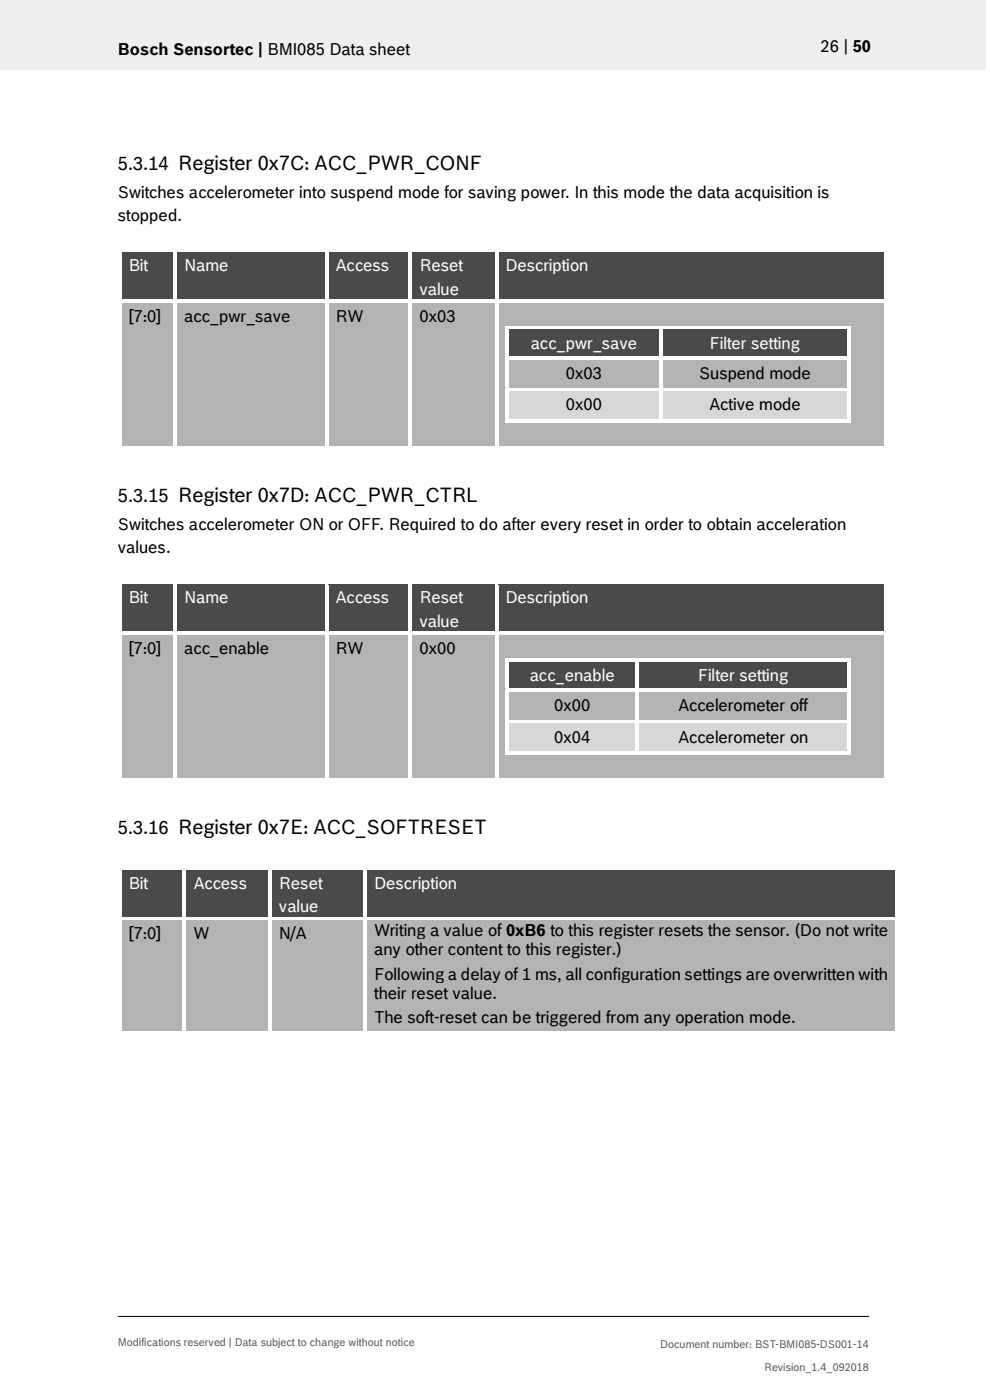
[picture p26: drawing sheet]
<svg xmlns="http://www.w3.org/2000/svg" width="210mm" height="297mm" viewBox="0 0 210 297" stroke-linecap="round" stroke-linejoin="round" font-family="sans-serif">
<defs><g id="words">
<g font-size="3.9">
<text x="25" y="36">5.3.14 Register 0x7C: ACC_PWR_CONF</text>
<text x="25" y="106.5">5.3.15 Register 0x7D: ACC_PWR_CTRL</text>
<text x="25" y="177">5.3.16 Register 0x7E: ACC_SOFTRESET</text>
</g>
<g font-size="3.5">
<text x="25" y="11.6">Bosch Sensortec | BMI085 Data sheet</text>
<text x="174.1" y="11">26 | 50</text>
<text x="25" y="42">Switches accelerometer into suspend mode for saving power. In this mode the data acquisition is</text>
<text x="25" y="46.9">stopped.</text>
<text x="27.3" y="68.2">[7:0]</text>
<text x="39.1" y="68.2">acc_pwr_save</text>
<text x="71.2" y="68.2">RW</text>
<text x="89" y="68.2">0x03</text>
<text x="120.1" y="80.4">0x03</text>
<text x="148.3" y="80.4">Suspend mode</text>
<text x="120.1" y="87">0x00</text>
<text x="150.5" y="87">Active mode</text>
<text x="25" y="112.4">Switches accelerometer ON or OFF. Required to do after every reset in order to obtain acceleration</text>
<text x="25" y="117.3">values.</text>
<text x="27.3" y="138.7">[7:0]</text>
<text x="39.1" y="138.7">acc_enable</text>
<text x="71.2" y="138.7">RW</text>
<text x="89" y="138.7">0x00</text>
<text x="117.6" y="150.8">0x00</text>
<text x="143.8" y="150.8">Accelerometer off</text>
<text x="117.6" y="157.5">0x04</text>
<text x="143.8" y="157.5">Accelerometer on</text>
<text x="27.3" y="199.3">[7:0]</text>
<text x="41" y="199.3">W</text>
<text x="59.2" y="199.3">N/A</text>
<text x="79.4" y="198.6">Writing a value of 0xB6 to this register resets the sensor. (Do not write</text>
<text x="79.4" y="202.7">any other content to this register.)</text>
<text x="79.4" y="207.8">Following a delay of 1 ms, all configuration settings are overwritten with</text>
<text x="79.4" y="211.9">their reset value.</text>
<text x="79.4" y="217">The soft-reset can be triggered from any operation mode.</text>
</g>
<g font-size="3.5" fill="#fff">
<text x="27.3" y="57.6">Bit</text>
<text x="39.1" y="57.6">Name</text>
<text x="71.2" y="57.6">Access</text>
<text x="89" y="57.6">Reset</text>
<text x="107.2" y="57.6">Description</text>
<text x="89" y="62.5">value</text>
<text x="112.6" y="74">acc_pwr_save</text>
<text x="150.5" y="74">Filter setting</text>
<text x="27.3" y="128">Bit</text>
<text x="39.1" y="128">Name</text>
<text x="71.2" y="128">Access</text>
<text x="89" y="128">Reset</text>
<text x="107.2" y="128">Description</text>
<text x="89" y="133">value</text>
<text x="112.4" y="144.4">acc_enable</text>
<text x="148" y="144.4">Filter setting</text>
<text x="27.3" y="188.6">Bit</text>
<text x="41" y="188.6">Access</text>
<text x="59.2" y="188.6">Reset</text>
<text x="79.4" y="188.6">Description</text>
<text x="59.2" y="193.5">value</text>
</g>
<g font-size="2.3" fill="#535f6b">
<text x="25" y="285.5">Modifications reserved | Data subject to change without notice</text>
<text x="140.1" y="285.9">Document number: BST-BMI085-DS001-14</text>
<text x="162.1" y="290.9">Revision_1.4_092018</text>
</g>
</g></defs>
<path d="M0 0h209.1v14.8h-209.1z" fill="#efeff0"/>
<path d="M25 279.3h159.4" fill="none" stroke="#000" stroke-width=".21"/>
<g fill="#424c58">
<path d="M25.8 53.6h11v9.9h-11z" fill-rule="evenodd"/>
<path d="M27.3 53.6h8v4.9h-8z" fill-rule="evenodd"/>
<path d="M37.5 53.6h31.4v9.9h-31.4z" fill-rule="evenodd"/>
<path d="M39.1 53.6h28.3v4.9h-28.3z" fill-rule="evenodd"/>
<path d="M69.7 53.6h17v9.9h-17z" fill-rule="evenodd"/>
<path d="M71.2 53.6h14v4.9h-14z" fill-rule="evenodd"/>
<path d="M87.5 53.6h17.4v9.9h-17.4z" fill-rule="evenodd"/>
<path d="M89 53.6h14.4v4.9h-14.4z" fill-rule="evenodd"/>
<path d="M105.7 53.6h81.8v9.9h-81.8z" fill-rule="evenodd"/>
<path d="M107.2 53.6h78.8v4.9h-78.8z" fill-rule="evenodd"/>
</g>
<path d="M89 58.5h14.4v5h-14.4z" fill="#424c58"/>
<g fill="#fff">
<path d="M25.1 52.8h.7v.8h-.7z" fill-rule="evenodd"/>
<path d="M25.1 52.8h.7v.8h-.7z" fill-rule="evenodd"/>
<path d="M25.8 52.8h11v.8h-11z" fill-rule="evenodd"/>
</g>
<path d="M25.8 53.6h11" fill="none" stroke="#424c58" stroke-width=".21"/>
<path d="M36.8 53.6h.7z" fill="#fff"/>
<g fill="#fff">
<path d="M36.8 52.8h.7v.8h-.7z" fill-rule="evenodd"/>
<path d="M37.5 52.8h31.4v.8h-31.4z" fill-rule="evenodd"/>
</g>
<path d="M37.5 53.6h31.4" fill="none" stroke="#424c58" stroke-width=".21"/>
<path d="M68.9 53.6h.8z" fill="#fff"/>
<g fill="#fff">
<path d="M68.9 52.8h.8v.8h-.8z" fill-rule="evenodd"/>
<path d="M69.7 52.8h17v.8h-17z" fill-rule="evenodd"/>
</g>
<path d="M69.7 53.6h17" fill="none" stroke="#424c58" stroke-width=".21"/>
<path d="M86.7 53.6h.8z" fill="#fff"/>
<g fill="#fff">
<path d="M86.7 52.8h.8v.8h-.8z" fill-rule="evenodd"/>
<path d="M87.5 52.8h17.5v.8h-17.5z" fill-rule="evenodd"/>
</g>
<path d="M87.5 53.6h17.5" fill="none" stroke="#424c58" stroke-width=".21"/>
<path d="M105 53.6h.7z" fill="#fff"/>
<g fill="#fff">
<path d="M105 52.8h.7v.8h-.7z" fill-rule="evenodd"/>
<path d="M105.7 52.8h81.8v.8h-81.8z" fill-rule="evenodd"/>
</g>
<path d="M105.7 53.6h81.8" fill="none" stroke="#424c58" stroke-width=".21"/>
<g fill="#fff">
<path d="M187.5 52.8h.8v.8h-.8z" fill-rule="evenodd"/>
<path d="M187.5 52.8h.8v.8h-.8z" fill-rule="evenodd"/>
<path d="M25.1 53.6h.7v9.9h-.7z" fill-rule="evenodd"/>
<path d="M36.8 53.6h.7v9.9h-.7z" fill-rule="evenodd"/>
<path d="M68.9 53.6h.8v9.9h-.8z" fill-rule="evenodd"/>
<path d="M86.7 53.6h.8v9.9h-.8z" fill-rule="evenodd"/>
<path d="M105 53.6h.7v9.9h-.7z" fill-rule="evenodd"/>
<path d="M187.5 53.6h.8v9.9h-.8z" fill-rule="evenodd"/>
</g>
<g fill="#b2b3b5">
<path d="M25.8 64.3h11v30.4h-11z" fill-rule="evenodd"/>
<path d="M37.5 64.3h31.4v30.4h-31.4z" fill-rule="evenodd"/>
<path d="M69.7 64.3h17v30.4h-17z" fill-rule="evenodd"/>
<path d="M87.5 64.3h17.4v30.4h-17.4z" fill-rule="evenodd"/>
<path d="M105.7 64.3h81.8v30.4h-81.8z" fill-rule="evenodd"/>
</g>
<g fill="#b2b3b5">
<path d="M27.3 64.3h8v4.9h-8z"/>
<path d="M39.1 64.3h28.3v4.9h-28.3z"/>
<path d="M71.2 64.3h14v4.9h-14z"/>
<path d="M89 64.3h14.4v4.9h-14.4z"/>
<path d="M107.2 64.3h78.8v4.9h-78.8z"/>
</g>
<path d="M107.3 69.2v6.4" fill="none" stroke="#b2b3b5" stroke-width=".21"/>
<g fill="#424c58">
<path d="M108 70h31.8v5.6h-31.8z" fill-rule="evenodd"/>
<path d="M140.5 70h39.3v5.6h-39.3z" fill-rule="evenodd"/>
</g>
<g fill="#424c58">
<path d="M109.6 70h28.7v4.9h-28.7z"/>
<path d="M142.1 70h36.2v4.9h-36.2z"/>
</g>
<g fill="#fff">
<path d="M107.3 69.2h.7v.8h-.7z" fill-rule="evenodd"/>
<path d="M107.3 69.2h.7v.8h-.7z" fill-rule="evenodd"/>
<path d="M108 69.2h31.8v.8h-31.8z" fill-rule="evenodd"/>
</g>
<path d="M108 70h31.8" fill="none" stroke="#424c58" stroke-width=".21"/>
<path d="M139.8 70h.7z" fill="#fff"/>
<g fill="#fff">
<path d="M139.8 69.2h.7v.8h-.7z" fill-rule="evenodd"/>
<path d="M140.5 69.2h39.3v.8h-39.3z" fill-rule="evenodd"/>
</g>
<path d="M140.5 70h39.3" fill="none" stroke="#424c58" stroke-width=".21"/>
<g fill="#fff">
<path d="M179.8 69.2h.8v.8h-.8z" fill-rule="evenodd"/>
<path d="M179.8 69.2h.8v.8h-.8z" fill-rule="evenodd"/>
<path d="M107.3 70h.7v5.6h-.7z" fill-rule="evenodd"/>
<path d="M139.8 70h.7v5.6h-.7z" fill-rule="evenodd"/>
<path d="M179.8 70h.8v5.6h-.8z" fill-rule="evenodd"/>
</g>
<path d="M107.3 75.6v6.7" fill="none" stroke="#b2b3b5" stroke-width=".21"/>
<g fill="#b2b3b5">
<path d="M108 76.4h31.8v5.9h-31.8z" fill-rule="evenodd"/>
<path d="M140.5 76.4h39.3v5.9h-39.3z" fill-rule="evenodd"/>
</g>
<g fill="#b2b3b5">
<path d="M109.6 76.4h28.7v5h-28.7z"/>
<path d="M142.1 76.4h36.2v5h-36.2z"/>
</g>
<g fill="#fff">
<path d="M107.3 75.6h.7v.8h-.7z" fill-rule="evenodd"/>
<path d="M108 75.6h31.8v.8h-31.8z" fill-rule="evenodd"/>
</g>
<path d="M108 76.4h31.8" fill="none" stroke="#b2b3b5" stroke-width=".21"/>
<g fill="#fff">
<path d="M139.8 75.6h.7v.8h-.7z" fill-rule="evenodd"/>
<path d="M140.5 75.6h39.3v.8h-39.3z" fill-rule="evenodd"/>
</g>
<path d="M140.5 76.4h39.3" fill="none" stroke="#b2b3b5" stroke-width=".21"/>
<g fill="#fff">
<path d="M179.8 75.6h.8v.8h-.8z" fill-rule="evenodd"/>
<path d="M107.3 76.4h.7v5.9h-.7z" fill-rule="evenodd"/>
<path d="M139.8 76.4h.7v5.9h-.7z" fill-rule="evenodd"/>
<path d="M179.8 76.4h.8v5.9h-.8z" fill-rule="evenodd"/>
</g>
<path d="M107.3 82.3v7.4" fill="none" stroke="#b2b3b5" stroke-width=".21"/>
<g fill="#d7d7da">
<path d="M108 83.1h31.8v5.8h-31.8z" fill-rule="evenodd"/>
<path d="M140.5 83.1h39.3v5.8h-39.3z" fill-rule="evenodd"/>
</g>
<g fill="#d7d7da">
<path d="M109.6 83.1h28.7v4.9h-28.7z"/>
<path d="M142.1 83.1h36.2v4.9h-36.2z"/>
</g>
<g fill="#fff">
<path d="M107.3 82.3h.7v.8h-.7z" fill-rule="evenodd"/>
<path d="M108 82.3h31.8v.8h-31.8z" fill-rule="evenodd"/>
</g>
<path d="M108 83.1h31.8" fill="none" stroke="#d7d7da" stroke-width=".21"/>
<g fill="#fff">
<path d="M139.8 82.3h.7v.8h-.7z" fill-rule="evenodd"/>
<path d="M140.5 82.3h39.3v.8h-39.3z" fill-rule="evenodd"/>
</g>
<path d="M140.5 83.1h39.3" fill="none" stroke="#d7d7da" stroke-width=".21"/>
<g fill="#fff">
<path d="M179.8 82.3h.8v.8h-.8z" fill-rule="evenodd"/>
<path d="M107.3 83.1h.7v5.9h-.7z" fill-rule="evenodd"/>
<path d="M107.3 89h.7v.7h-.7z" fill-rule="evenodd"/>
<path d="M107.3 89h.7v.7h-.7z" fill-rule="evenodd"/>
<path d="M108 89h31.8v.7h-31.8z" fill-rule="evenodd"/>
<path d="M139.8 83.1h.7v5.9h-.7z" fill-rule="evenodd"/>
<path d="M139.8 89h.7v.7h-.7z" fill-rule="evenodd"/>
<path d="M140.5 89h39.3v.7h-39.3z" fill-rule="evenodd"/>
<path d="M179.8 83.1h.8v5.9h-.8z" fill-rule="evenodd"/>
<path d="M179.8 89h.8v.7h-.8z" fill-rule="evenodd"/>
<path d="M179.8 89h.8v.7h-.8z" fill-rule="evenodd"/>
</g>
<path d="M107.2 89.7h78.8v5h-78.8z" fill="#b2b3b5"/>
<g fill="#fff">
<path d="M25.1 63.5h.7v.8h-.7z" fill-rule="evenodd"/>
<path d="M25.8 63.5h11v.8h-11z" fill-rule="evenodd"/>
</g>
<path d="M25.8 64.3h11" fill="none" stroke="#b2b3b5" stroke-width=".21"/>
<g fill="#fff">
<path d="M36.8 63.5h.7v.8h-.7z" fill-rule="evenodd"/>
<path d="M37.5 63.5h31.4v.8h-31.4z" fill-rule="evenodd"/>
</g>
<path d="M37.5 64.3h31.4" fill="none" stroke="#b2b3b5" stroke-width=".21"/>
<g fill="#fff">
<path d="M68.9 63.5h.8v.8h-.8z" fill-rule="evenodd"/>
<path d="M69.7 63.5h17v.8h-17z" fill-rule="evenodd"/>
</g>
<path d="M69.7 64.3h17" fill="none" stroke="#b2b3b5" stroke-width=".21"/>
<g fill="#fff">
<path d="M86.7 63.5h.8v.8h-.8z" fill-rule="evenodd"/>
<path d="M87.5 63.5h17.5v.8h-17.5z" fill-rule="evenodd"/>
</g>
<path d="M87.5 64.3h17.5" fill="none" stroke="#b2b3b5" stroke-width=".21"/>
<g fill="#fff">
<path d="M105 63.5h.7v.8h-.7z" fill-rule="evenodd"/>
<path d="M105.7 63.5h81.8v.8h-81.8z" fill-rule="evenodd"/>
</g>
<path d="M105.7 64.3h81.8" fill="none" stroke="#b2b3b5" stroke-width=".21"/>
<g fill="#fff">
<path d="M187.5 63.5h.8v.8h-.8z" fill-rule="evenodd"/>
<path d="M25.1 64.3h.7v30.4h-.7z" fill-rule="evenodd"/>
<path d="M25.1 94.7h.7v.8h-.7z" fill-rule="evenodd"/>
<path d="M25.1 94.7h.7v.8h-.7z" fill-rule="evenodd"/>
<path d="M25.8 94.7h11v.8h-11z" fill-rule="evenodd"/>
<path d="M36.8 64.3h.7v30.4h-.7z" fill-rule="evenodd"/>
<path d="M36.8 94.7h.7v.8h-.7z" fill-rule="evenodd"/>
<path d="M37.5 94.7h31.4v.8h-31.4z" fill-rule="evenodd"/>
<path d="M68.9 64.3h.8v30.4h-.8z" fill-rule="evenodd"/>
<path d="M68.9 94.7h.8v.8h-.8z" fill-rule="evenodd"/>
<path d="M69.7 94.7h17v.8h-17z" fill-rule="evenodd"/>
<path d="M86.7 64.3h.8v30.4h-.8z" fill-rule="evenodd"/>
<path d="M86.7 94.7h.8v.8h-.8z" fill-rule="evenodd"/>
<path d="M87.5 94.7h17.5v.8h-17.5z" fill-rule="evenodd"/>
<path d="M105 64.3h.7v30.4h-.7z" fill-rule="evenodd"/>
<path d="M105 94.7h.7v.8h-.7z" fill-rule="evenodd"/>
<path d="M105.7 94.7h81.8v.8h-81.8z" fill-rule="evenodd"/>
<path d="M187.5 64.3h.8v30.4h-.8z" fill-rule="evenodd"/>
<path d="M187.5 94.7h.8v.8h-.8z" fill-rule="evenodd"/>
<path d="M187.5 94.7h.8v.8h-.8z" fill-rule="evenodd"/>
</g>
<g fill="#424c58">
<path d="M25.8 124.1h11v9.8h-11z" fill-rule="evenodd"/>
<path d="M37.5 124.1h31.4v9.8h-31.4z" fill-rule="evenodd"/>
<path d="M69.7 124.1h17v9.8h-17z" fill-rule="evenodd"/>
<path d="M87.5 124.1h17.4v9.8h-17.4z" fill-rule="evenodd"/>
<path d="M105.7 124.1h81.8v9.8h-81.8z" fill-rule="evenodd"/>
</g>
<g fill="#424c58">
<path d="M27.3 124.1h8v4.9h-8z"/>
<path d="M39.1 124.1h28.3v4.9h-28.3z"/>
<path d="M71.2 124.1h14v4.9h-14z"/>
<path d="M89 124.1h14.4v4.9h-14.4z"/>
<path d="M89 129h14.4v4.9h-14.4z"/>
<path d="M107.2 124.1h78.8v4.9h-78.8z"/>
</g>
<g fill="#fff">
<path d="M25.1 123.3h.7v.8h-.7z" fill-rule="evenodd"/>
<path d="M25.1 123.3h.7v.7h-.7z" fill-rule="evenodd"/>
<path d="M25.8 123.3h11v.7h-11z" fill-rule="evenodd"/>
</g>
<path d="M25.8 124.1h11" fill="none" stroke="#424c58" stroke-width=".21"/>
<path d="M36.8 124l.7 .1z" fill="#fff"/>
<g fill="#fff">
<path d="M36.8 123.3h.7v.7h-.7z" fill-rule="evenodd"/>
<path d="M37.5 123.3h31.4v.7h-31.4z" fill-rule="evenodd"/>
</g>
<path d="M37.5 124.1h31.4" fill="none" stroke="#424c58" stroke-width=".21"/>
<path d="M68.9 124l.8 .1z" fill="#fff"/>
<g fill="#fff">
<path d="M68.9 123.3h.8v.7h-.8z" fill-rule="evenodd"/>
<path d="M69.7 123.3h17v.7h-17z" fill-rule="evenodd"/>
</g>
<path d="M69.7 124.1h17" fill="none" stroke="#424c58" stroke-width=".21"/>
<path d="M86.7 124l.8 .1z" fill="#fff"/>
<g fill="#fff">
<path d="M86.7 123.3h.8v.7h-.8z" fill-rule="evenodd"/>
<path d="M87.5 123.3h17.5v.7h-17.5z" fill-rule="evenodd"/>
</g>
<path d="M87.5 124.1h17.5" fill="none" stroke="#424c58" stroke-width=".21"/>
<path d="M105 124l.7 .1z" fill="#fff"/>
<g fill="#fff">
<path d="M105 123.3h.7v.7h-.7z" fill-rule="evenodd"/>
<path d="M105.7 123.3h81.8v.7h-81.8z" fill-rule="evenodd"/>
</g>
<path d="M105.7 124.1h81.8" fill="none" stroke="#424c58" stroke-width=".21"/>
<g fill="#fff">
<path d="M187.5 123.3h.8v.8h-.8z" fill-rule="evenodd"/>
<path d="M187.5 123.3h.8v.7h-.8z" fill-rule="evenodd"/>
<path d="M25.1 124.1h.7v9.8h-.7z" fill-rule="evenodd"/>
<path d="M36.8 124.1h.7v9.8h-.7z" fill-rule="evenodd"/>
<path d="M68.9 124.1h.8v9.8h-.8z" fill-rule="evenodd"/>
<path d="M86.7 124.1h.8v9.8h-.8z" fill-rule="evenodd"/>
<path d="M105 124.1h.7v9.8h-.7z" fill-rule="evenodd"/>
<path d="M187.5 124.1h.8v9.8h-.8z" fill-rule="evenodd"/>
</g>
<g fill="#b2b3b5">
<path d="M25.8 134.7h11v30.4h-11z" fill-rule="evenodd"/>
<path d="M37.5 134.7h31.4v30.4h-31.4z" fill-rule="evenodd"/>
<path d="M69.7 134.7h17v30.4h-17z" fill-rule="evenodd"/>
<path d="M87.5 134.7h17.4v30.4h-17.4z" fill-rule="evenodd"/>
<path d="M105.7 134.7h81.8v30.4h-81.8z" fill-rule="evenodd"/>
</g>
<g fill="#b2b3b5">
<path d="M27.3 134.7h8v5h-8z"/>
<path d="M39.1 134.7h28.3v5h-28.3z"/>
<path d="M71.2 134.7h14v5h-14z"/>
<path d="M89 134.7h14.4v5h-14.4z"/>
<path d="M107.2 134.7h78.8v5h-78.8z"/>
</g>
<path d="M107.3 139.7v6.4" fill="none" stroke="#b2b3b5" stroke-width=".21"/>
<g fill="#424c58">
<path d="M108 140.5h26.7v5.6h-26.7z" fill-rule="evenodd"/>
<path d="M135.6 140.5h44.2v5.6h-44.2z" fill-rule="evenodd"/>
</g>
<g fill="#424c58">
<path d="M109.6 140.5h23.6v4.9h-23.6z"/>
<path d="M137.1 140.5h41.2v4.9h-41.2z"/>
</g>
<g fill="#fff">
<path d="M107.3 139.7h.7v.8h-.7z" fill-rule="evenodd"/>
<path d="M107.3 139.7h.7v.8h-.7z" fill-rule="evenodd"/>
<path d="M108 139.7h26.7v.8h-26.7z" fill-rule="evenodd"/>
</g>
<path d="M108 140.5h26.7" fill="none" stroke="#424c58" stroke-width=".21"/>
<path d="M134.7 140.5h.8z" fill="#fff"/>
<g fill="#fff">
<path d="M134.7 139.7h.8v.8h-.8z" fill-rule="evenodd"/>
<path d="M135.5 139.7h44.3v.8h-44.3z" fill-rule="evenodd"/>
</g>
<path d="M135.5 140.5h44.3" fill="none" stroke="#424c58" stroke-width=".21"/>
<g fill="#fff">
<path d="M179.8 139.7h.8v.8h-.8z" fill-rule="evenodd"/>
<path d="M179.8 139.7h.8v.8h-.8z" fill-rule="evenodd"/>
<path d="M107.3 140.5h.7v5.6h-.7z" fill-rule="evenodd"/>
<path d="M134.7 140.5h.8v5.6h-.8z" fill-rule="evenodd"/>
<path d="M179.8 140.5h.8v5.6h-.8z" fill-rule="evenodd"/>
</g>
<path d="M107.3 146.1v6.6" fill="none" stroke="#b2b3b5" stroke-width=".21"/>
<g fill="#b2b3b5">
<path d="M108 146.9h26.7v5.8h-26.7z" fill-rule="evenodd"/>
<path d="M135.6 146.9h44.2v5.8h-44.2z" fill-rule="evenodd"/>
</g>
<g fill="#b2b3b5">
<path d="M109.6 146.9h23.6v4.9h-23.6z"/>
<path d="M137.1 146.9h41.2v4.9h-41.2z"/>
</g>
<g fill="#fff">
<path d="M107.3 146.1h.7v.8h-.7z" fill-rule="evenodd"/>
<path d="M108 146.1h26.7v.8h-26.7z" fill-rule="evenodd"/>
</g>
<path d="M108 146.9h26.7" fill="none" stroke="#b2b3b5" stroke-width=".21"/>
<g fill="#fff">
<path d="M134.7 146.1h.8v.8h-.8z" fill-rule="evenodd"/>
<path d="M135.5 146.1h44.3v.8h-44.3z" fill-rule="evenodd"/>
</g>
<path d="M135.5 146.9h44.3" fill="none" stroke="#b2b3b5" stroke-width=".21"/>
<g fill="#fff">
<path d="M179.8 146.1h.8v.8h-.8z" fill-rule="evenodd"/>
<path d="M107.3 146.9h.7v5.8h-.7z" fill-rule="evenodd"/>
<path d="M134.7 146.9h.8v5.8h-.8z" fill-rule="evenodd"/>
<path d="M179.8 146.9h.8v5.8h-.8z" fill-rule="evenodd"/>
</g>
<path d="M107.3 152.7v7.5" fill="none" stroke="#b2b3b5" stroke-width=".21"/>
<g fill="#d7d7da">
<path d="M108 153.5h26.7v5.9h-26.7z" fill-rule="evenodd"/>
<path d="M135.6 153.5h44.2v5.9h-44.2z" fill-rule="evenodd"/>
</g>
<g fill="#d7d7da">
<path d="M109.6 153.5h23.6v5h-23.6z"/>
<path d="M137.1 153.5h41.2v5h-41.2z"/>
</g>
<g fill="#fff">
<path d="M107.3 152.7h.7v.8h-.7z" fill-rule="evenodd"/>
<path d="M108 152.7h26.7v.8h-26.7z" fill-rule="evenodd"/>
</g>
<path d="M108 153.5h26.7" fill="none" stroke="#d7d7da" stroke-width=".21"/>
<g fill="#fff">
<path d="M134.7 152.7h.8v.8h-.8z" fill-rule="evenodd"/>
<path d="M135.5 152.7h44.3v.8h-44.3z" fill-rule="evenodd"/>
</g>
<path d="M135.5 153.5h44.3" fill="none" stroke="#d7d7da" stroke-width=".21"/>
<g fill="#fff">
<path d="M179.8 152.7h.8v.8h-.8z" fill-rule="evenodd"/>
<path d="M107.3 153.5h.7v6h-.7z" fill-rule="evenodd"/>
<path d="M107.3 159.5h.7v.7h-.7z" fill-rule="evenodd"/>
<path d="M107.3 159.5h.7v.7h-.7z" fill-rule="evenodd"/>
<path d="M108 159.5h26.7v.7h-26.7z" fill-rule="evenodd"/>
<path d="M134.7 153.5h.8v6h-.8z" fill-rule="evenodd"/>
<path d="M134.7 159.5h.8v.7h-.8z" fill-rule="evenodd"/>
<path d="M135.5 159.5h44.3v.7h-44.3z" fill-rule="evenodd"/>
<path d="M179.8 153.5h.8v6h-.8z" fill-rule="evenodd"/>
<path d="M179.8 159.5h.8v.7h-.8z" fill-rule="evenodd"/>
<path d="M179.8 159.5h.8v.7h-.8z" fill-rule="evenodd"/>
</g>
<path d="M107.2 160.2h78.8v4.9h-78.8z" fill="#b2b3b5"/>
<g fill="#fff">
<path d="M25.1 133.9h.7v.8h-.7z" fill-rule="evenodd"/>
<path d="M25.8 133.9h11v.8h-11z" fill-rule="evenodd"/>
</g>
<path d="M25.8 134.7h11" fill="none" stroke="#b2b3b5" stroke-width=".21"/>
<g fill="#fff">
<path d="M36.8 133.9h.7v.8h-.7z" fill-rule="evenodd"/>
<path d="M37.5 133.9h31.4v.8h-31.4z" fill-rule="evenodd"/>
</g>
<path d="M37.5 134.7h31.4" fill="none" stroke="#b2b3b5" stroke-width=".21"/>
<g fill="#fff">
<path d="M68.9 133.9h.8v.8h-.8z" fill-rule="evenodd"/>
<path d="M69.7 133.9h17v.8h-17z" fill-rule="evenodd"/>
</g>
<path d="M69.7 134.7h17" fill="none" stroke="#b2b3b5" stroke-width=".21"/>
<g fill="#fff">
<path d="M86.7 133.9h.8v.8h-.8z" fill-rule="evenodd"/>
<path d="M87.5 133.9h17.5v.8h-17.5z" fill-rule="evenodd"/>
</g>
<path d="M87.5 134.7h17.5" fill="none" stroke="#b2b3b5" stroke-width=".21"/>
<g fill="#fff">
<path d="M105 133.9h.7v.8h-.7z" fill-rule="evenodd"/>
<path d="M105.7 133.9h81.8v.8h-81.8z" fill-rule="evenodd"/>
</g>
<path d="M105.7 134.7h81.8" fill="none" stroke="#b2b3b5" stroke-width=".21"/>
<g fill="#fff">
<path d="M187.5 133.9h.8v.8h-.8z" fill-rule="evenodd"/>
<path d="M25.1 134.7h.7v30.5h-.7z" fill-rule="evenodd"/>
<path d="M25.1 165.2h.7v.7h-.7z" fill-rule="evenodd"/>
<path d="M25.1 165.2h.7v.7h-.7z" fill-rule="evenodd"/>
<path d="M25.8 165.2h11v.7h-11z" fill-rule="evenodd"/>
<path d="M36.8 134.7h.7v30.5h-.7z" fill-rule="evenodd"/>
<path d="M36.8 165.2h.7v.7h-.7z" fill-rule="evenodd"/>
<path d="M37.5 165.2h31.4v.7h-31.4z" fill-rule="evenodd"/>
<path d="M68.9 134.7h.8v30.5h-.8z" fill-rule="evenodd"/>
<path d="M68.9 165.2h.8v.7h-.8z" fill-rule="evenodd"/>
<path d="M69.7 165.2h17v.7h-17z" fill-rule="evenodd"/>
<path d="M86.7 134.7h.8v30.5h-.8z" fill-rule="evenodd"/>
<path d="M86.7 165.2h.8v.7h-.8z" fill-rule="evenodd"/>
<path d="M87.5 165.2h17.5v.7h-17.5z" fill-rule="evenodd"/>
<path d="M105 134.7h.7v30.5h-.7z" fill-rule="evenodd"/>
<path d="M105 165.2h.7v.7h-.7z" fill-rule="evenodd"/>
<path d="M105.7 165.2h81.8v.7h-81.8z" fill-rule="evenodd"/>
<path d="M187.5 134.7h.8v30.5h-.8z" fill-rule="evenodd"/>
<path d="M187.5 165.2h.8v.7h-.8z" fill-rule="evenodd"/>
<path d="M187.5 165.2h.8v.7h-.8z" fill-rule="evenodd"/>
</g>
<g fill="#424c58">
<path d="M25.8 184.7h12.9v9.8h-12.9z" fill-rule="evenodd"/>
<path d="M39.5 184.7h17.4v9.8h-17.4z" fill-rule="evenodd"/>
<path d="M57.7 184.7h19.4v9.8h-19.4z" fill-rule="evenodd"/>
<path d="M77.9 184.7h112.1v9.8h-112.1z" fill-rule="evenodd"/>
</g>
<g fill="#424c58">
<path d="M27.3 184.7h9.9v4.9h-9.9z"/>
<path d="M41 184.7h14.4v4.9h-14.4z"/>
<path d="M59.2 184.7h16.4v4.9h-16.4z"/>
<path d="M59.2 189.6h16.4v4.9h-16.4z"/>
<path d="M79.4 184.7h109.1v4.9h-109.1z"/>
</g>
<g fill="#fff">
<path d="M25.1 183.9h.7v.8h-.7z" fill-rule="evenodd"/>
<path d="M25.1 183.9h.7v.7h-.7z" fill-rule="evenodd"/>
<path d="M25.8 183.9h12.9v.7h-12.9z" fill-rule="evenodd"/>
</g>
<path d="M25.8 184.6h12.9" fill="none" stroke="#424c58" stroke-width=".21"/>
<path d="M38.7 184.6l.8 .1z" fill="#fff"/>
<g fill="#fff">
<path d="M38.7 183.9h.8v.7h-.8z" fill-rule="evenodd"/>
<path d="M39.5 183.9h17.4v.7h-17.4z" fill-rule="evenodd"/>
</g>
<path d="M39.5 184.6h17.4" fill="none" stroke="#424c58" stroke-width=".21"/>
<path d="M56.9 184.6l.8 .1z" fill="#fff"/>
<g fill="#fff">
<path d="M56.9 183.9h.8v.7h-.8z" fill-rule="evenodd"/>
<path d="M57.7 183.9h19.4v.7h-19.4z" fill-rule="evenodd"/>
</g>
<path d="M57.7 184.6h19.4" fill="none" stroke="#424c58" stroke-width=".21"/>
<path d="M77.1 184.6l.8 .1z" fill="#fff"/>
<g fill="#fff">
<path d="M77.1 183.9h.8v.7h-.8z" fill-rule="evenodd"/>
<path d="M77.9 183.9h112.1v.7h-112.1z" fill-rule="evenodd"/>
</g>
<path d="M77.9 184.6h112.1" fill="none" stroke="#424c58" stroke-width=".21"/>
<g fill="#fff">
<path d="M190 183.9h.8v.8h-.8z" fill-rule="evenodd"/>
<path d="M190 183.9h.8v.7h-.8z" fill-rule="evenodd"/>
<path d="M25.1 184.7h.7v9.8h-.7z" fill-rule="evenodd"/>
<path d="M38.7 184.7h.8v9.8h-.8z" fill-rule="evenodd"/>
<path d="M56.9 184.7h.8v9.8h-.8z" fill-rule="evenodd"/>
<path d="M77.1 184.7h.8v9.8h-.8z" fill-rule="evenodd"/>
<path d="M190 184.7h.8v9.8h-.8z" fill-rule="evenodd"/>
</g>
<g fill="#b2b3b5">
<path d="M25.8 195.3h12.9v23.5h-12.9z" fill-rule="evenodd"/>
<path d="M39.5 195.3h17.4v23.5h-17.4z" fill-rule="evenodd"/>
<path d="M57.7 195.3h19.4v23.5h-19.4z" fill-rule="evenodd"/>
<path d="M77.9 195.3h112.1v23.5h-112.1z" fill-rule="evenodd"/>
<path d="M79.4 199.4h109.1v5.1h-109.1z" fill-rule="evenodd"/>
<path d="M79.4 204.5h109.1v4.1h-109.1z" fill-rule="evenodd"/>
<path d="M79.4 208.6h109.1v5.1h-109.1z" fill-rule="evenodd"/>
</g>
<g fill="#b2b3b5">
<path d="M27.3 195.3h9.9v5h-9.9z"/>
<path d="M41 195.3h14.4v5h-14.4z"/>
<path d="M59.2 195.3h16.4v5h-16.4z"/>
<path d="M79.4 195.3h109.1v4.1h-109.1z"/>
<path d="M79.4 213.7h109.1v5.1h-109.1z"/>
</g>
<g fill="#fff">
<path d="M25.1 194.5h.7v.8h-.7z" fill-rule="evenodd"/>
<path d="M25.8 194.5h12.9v.8h-12.9z" fill-rule="evenodd"/>
</g>
<path d="M25.8 195.3h12.9" fill="none" stroke="#b2b3b5" stroke-width=".21"/>
<g fill="#fff">
<path d="M38.7 194.5h.8v.8h-.8z" fill-rule="evenodd"/>
<path d="M39.5 194.5h17.4v.8h-17.4z" fill-rule="evenodd"/>
</g>
<path d="M39.5 195.3h17.4" fill="none" stroke="#b2b3b5" stroke-width=".21"/>
<g fill="#fff">
<path d="M56.9 194.5h.8v.8h-.8z" fill-rule="evenodd"/>
<path d="M57.7 194.5h19.4v.8h-19.4z" fill-rule="evenodd"/>
</g>
<path d="M57.7 195.3h19.4" fill="none" stroke="#b2b3b5" stroke-width=".21"/>
<g fill="#fff">
<path d="M77.1 194.5h.8v.8h-.8z" fill-rule="evenodd"/>
<path d="M77.9 194.5h112.1v.8h-112.1z" fill-rule="evenodd"/>
</g>
<path d="M77.9 195.3h112.1" fill="none" stroke="#b2b3b5" stroke-width=".21"/>
<g fill="#fff">
<path d="M190 194.5h.8v.8h-.8z" fill-rule="evenodd"/>
<path d="M25.1 195.3h.7v23.5h-.7z" fill-rule="evenodd"/>
<path d="M25.1 218.8h.7v.8h-.7z" fill-rule="evenodd"/>
<path d="M25.1 218.8h.7v.8h-.7z" fill-rule="evenodd"/>
<path d="M25.8 218.8h12.9v.8h-12.9z" fill-rule="evenodd"/>
<path d="M38.7 195.3h.8v23.5h-.8z" fill-rule="evenodd"/>
<path d="M38.7 218.8h.8v.8h-.8z" fill-rule="evenodd"/>
<path d="M39.5 218.8h17.4v.8h-17.4z" fill-rule="evenodd"/>
<path d="M56.9 195.3h.8v23.5h-.8z" fill-rule="evenodd"/>
<path d="M56.9 218.8h.8v.8h-.8z" fill-rule="evenodd"/>
<path d="M57.7 218.8h19.4v.8h-19.4z" fill-rule="evenodd"/>
<path d="M77.1 195.3h.8v23.5h-.8z" fill-rule="evenodd"/>
<path d="M77.1 218.8h.8v.8h-.8z" fill-rule="evenodd"/>
<path d="M77.9 218.8h112.1v.8h-112.1z" fill-rule="evenodd"/>
<path d="M190 195.3h.8v23.5h-.8z" fill-rule="evenodd"/>
<path d="M190 218.8h.8v.8h-.8z" fill-rule="evenodd"/>
<path d="M190 218.8h.8v.8h-.8z" fill-rule="evenodd"/>
</g>
<use href="#words"/>
</svg>
